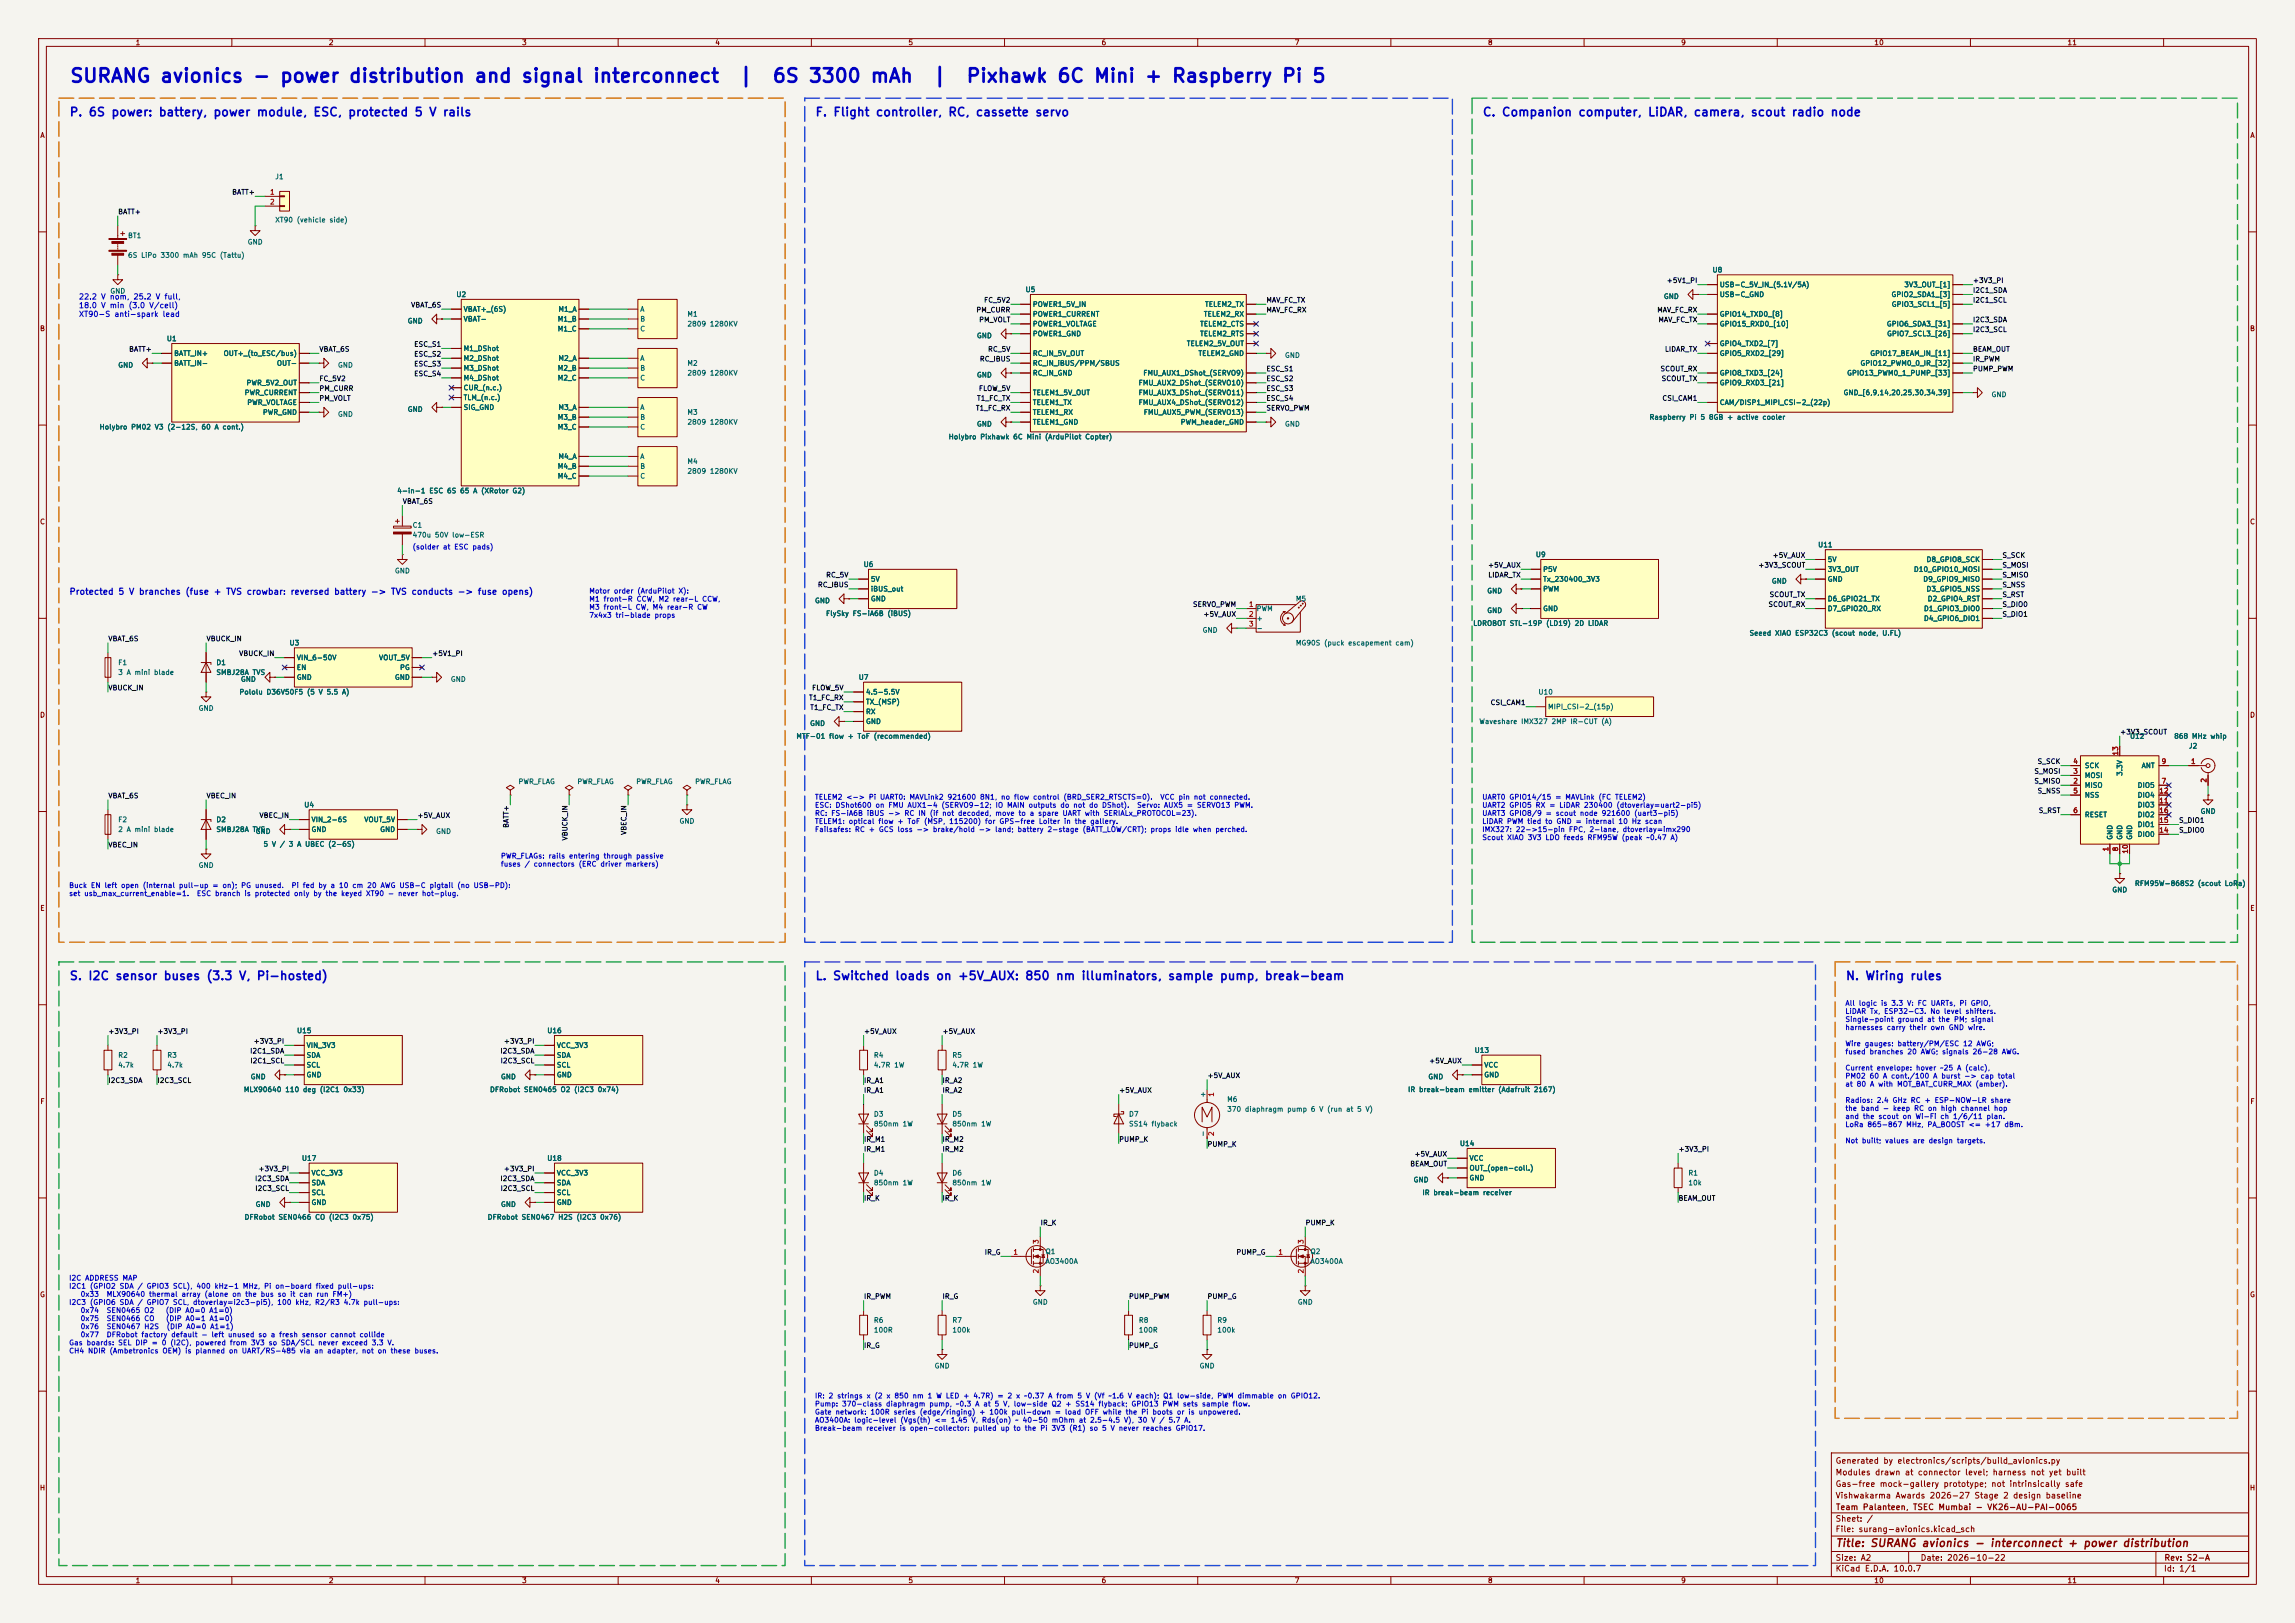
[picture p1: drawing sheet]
<svg xmlns="http://www.w3.org/2000/svg" width="594mm" height="420mm" viewBox="0 0 594 420" stroke-linecap="round" stroke-linejoin="round" font-family="sans-serif">
<defs><g id="words">
<g font-size="3.5" fill="#0000c2">
<text x="17.9" y="22.2">SURANG avionics - power distribution and signal interconnect</text>
<text x="191.1" y="22.2">|</text>
<text x="199.7" y="22.2">6S 3300 mAh</text>
<text x="241.2" y="22.2">|</text>
<text x="249.9" y="22.2">Pixhawk 6C Mini + Raspberry Pi 5</text>
</g>
<g font-size="2.2" fill="#0000c2">
<text x="17.8" y="30.6">P. 6S power: battery, power module, ESC, protected 5 V rails</text>
<text x="210.9" y="30.6">F. Flight controller, RC, cassette servo</text>
<text x="383.6" y="30.6">C. Companion computer, LiDAR, camera, scout radio node</text>
<text x="17.8" y="254.2">S. I2C sensor buses (3.3 V, Pi-hosted)</text>
<text x="210.9" y="254.2">L. Switched loads on +5V_AUX: 850 nm illuminators, sample pump, break-beam</text>
<text x="477.6" y="254.2">N. Wiring rules</text>
</g>
<text font-size="2" fill="#840000" x="475" y="400.8">Title: SURANG avionics - interconnect + power distribution</text>
<text font-size="1.6" fill="#0000c2" x="17.8" y="154.3">Protected 5 V branches (fuse + TVS crowbar: reversed battery -&gt; TVS conducts -&gt; fuse opens)</text>
<g font-size="1.5" fill="#840000">
<text x="475" y="382.1">Modules drawn at connector level; harness not yet built</text>
<text x="475" y="379.1">Generated by electronics/scripts/build_avionics.py</text>
<text x="475" y="388.1">Vishwakarma Awards 2026-27 Stage 2 design baseline</text>
<text x="475" y="385.1">Gas-free mock-gallery prototype; not intrinsically safe</text>
<text x="475" y="394.1">Sheet: /</text>
<text x="475.1" y="391.1">Team Palanteen, TSEC Mumbai - VK26-AU-PAI-0065</text>
<text x="475" y="396.8">File: surang-avionics.kicad_sch</text>
<text x="475" y="407">KiCad E.D.A. 10.0.7</text>
<text x="475" y="404.2">Size: A2</text>
<text x="497" y="404.2">Date: 2026-10-22</text>
<text x="560" y="407">Id: 1/1</text>
<text x="560.1" y="404.2">Rev: S2-A</text>
</g>
<g font-size="1.4" fill="#0000c2">
<text x="20.3" y="77.8">22.2 V nom, 25.2 V full,</text>
<text x="20.3" y="80.1">18.0 V min (3.0 V/cell)</text>
<text x="20.3" y="82.3">XT90-S anti-spark lead</text>
</g>
<g font-size="1.3" fill="#840000">
<text x="35" y="12">1</text>
<text x="85" y="12">2</text>
<text x="135" y="12">3</text>
<text x="185" y="12">4</text>
<text x="235" y="12">5</text>
<text x="285" y="12">6</text>
<text x="335" y="12">7</text>
<text x="385" y="12">8</text>
<text x="435" y="12">9</text>
<text x="485" y="12">10</text>
<text x="535" y="12">11</text>
<text x="10.3" y="36">A</text>
<text x="582.3" y="36">A</text>
<text x="10.2" y="86">B</text>
<text x="582.2" y="86">B</text>
<text x="10.2" y="136">C</text>
<text x="582.2" y="136">C</text>
<text x="10.2" y="186">D</text>
<text x="582.2" y="186">D</text>
<text x="10.3" y="236">E</text>
<text x="582.3" y="236">E</text>
<text x="10.3" y="286">F</text>
<text x="582.3" y="286">F</text>
<text x="10.2" y="336">G</text>
<text x="582.2" y="336">G</text>
<text x="10.2" y="386">H</text>
<text x="582.2" y="386">H</text>
<text x="35" y="410">1</text>
<text x="85" y="410">2</text>
<text x="135" y="410">3</text>
<text x="185" y="410">4</text>
<text x="235" y="410">5</text>
<text x="285" y="410">6</text>
<text x="335" y="410">7</text>
<text x="385" y="410">8</text>
<text x="435" y="410">9</text>
<text x="485" y="410">10</text>
<text x="535" y="410">11</text>
</g>
<g font-size="1.3" fill="#006464">
<text x="71.1" y="46.7">J1</text>
<text x="71.1" y="57.9">XT90 (vehicle side)</text>
<text x="33" y="61.9">BT1</text>
<text x="64" y="63.6">GND</text>
<text x="33" y="67">6S LiPo 3300 mAh 95C (Tattu)</text>
<text x="443.1" y="70.8">U8</text>
<text x="28.4" y="76.3">GND</text>
<text x="118" y="77.2">U2</text>
<text x="265.3" y="75.9">U5</text>
<text x="430.5" y="77.7">GND</text>
<text x="445" y="77.2">USB-C_GND</text>
<text x="445" y="74.6">USB-C_5V_IN_(5.1V/5A)</text>
<text x="489.4" y="77.2">GPIO2_SDA1_[3]</text>
<text x="492.8" y="74.6">3V3_OUT_[1]</text>
<text x="119.9" y="81">VBAT+_(6S)</text>
<text x="119.9" y="83.5">VBAT-</text>
<text x="144.2" y="83.5">M1_B</text>
<text x="144.4" y="81">M1_A</text>
<text x="165.6" y="81">A</text>
<text x="165.6" y="83.5">B</text>
<text x="177.8" y="82.2">M1</text>
<text x="267.2" y="79.7">POWER1_5V_IN</text>
<text x="267.2" y="82.2">POWER1_CURRENT</text>
<text x="311.4" y="82.2">TELEM2_RX</text>
<text x="311.7" y="79.7">TELEM2_TX</text>
<text x="445" y="82.2">GPIO14_TXD0_[8]</text>
<text x="489.5" y="79.7">GPIO3_SCL1_[5]</text>
<text x="43.1" y="88.6">U1</text>
<text x="105.4" y="84">GND</text>
<text x="144.2" y="86.1">M1_C</text>
<text x="165.6" y="86.1">C</text>
<text x="177.8" y="84.8">2809 1280KV</text>
<text x="252.7" y="87.8">GND</text>
<text x="267.2" y="84.8">POWER1_VOLTAGE</text>
<text x="267.2" y="87.3">POWER1_GND</text>
<text x="307" y="89.9">TELEM2_5V_OUT</text>
<text x="310.5" y="84.8">TELEM2_CTS</text>
<text x="310.5" y="87.3">TELEM2_RTS</text>
<text x="445" y="89.9">GPIO4_TXD2_[7]</text>
<text x="445" y="84.8">GPIO15_RXD0_[10]</text>
<text x="488.2" y="84.8">GPIO6_SDA3_[31]</text>
<text x="488.3" y="87.3">GPIO7_SCL3_[26]</text>
<text x="30.5" y="95.4">GND</text>
<text x="44.9" y="92.4">BATT_IN+</text>
<text x="44.9" y="94.9">BATT_IN-</text>
<text x="57.7" y="92.4">OUT+_(to_ESC/bus)</text>
<text x="71.5" y="94.9">OUT-</text>
<text x="87.3" y="95.4">GND</text>
<text x="119.9" y="91.1">M1_DShot</text>
<text x="119.9" y="93.7">M2_DShot</text>
<text x="144.4" y="93.7">M2_A</text>
<text x="165.6" y="93.7">A</text>
<text x="177.8" y="94.9">M2</text>
<text x="267.2" y="92.4">RC_IN_5V_OUT</text>
<text x="267.2" y="94.9">RC_IN_iBUS/PPM/SBUS</text>
<text x="310.1" y="92.4">TELEM2_GND</text>
<text x="332.4" y="92.9">GND</text>
<text x="445" y="92.4">GPIO5_RXD2_[29]</text>
<text x="481.4" y="94.9">GPIO12_PWM0_0_IR_[32]</text>
<text x="483.9" y="92.4">GPIO17_BEAM_IN_[11]</text>
<text x="63.7" y="100">PWR_5V2_OUT</text>
<text x="119.9" y="101.3">CUR_(n.c.)</text>
<text x="119.9" y="96.2">M3_DShot</text>
<text x="119.9" y="98.8">M4_DShot</text>
<text x="144.2" y="96.2">M2_B</text>
<text x="144.2" y="98.8">M2_C</text>
<text x="165.6" y="96.2">B</text>
<text x="165.6" y="98.8">C</text>
<text x="177.8" y="97.5">2809 1280KV</text>
<text x="252.7" y="98">GND</text>
<text x="267.2" y="97.5">RC_IN_GND</text>
<text x="294.6" y="100">FMU_AUX2_DShot_(SERVO10)</text>
<text x="295.8" y="97.5">FMU_AUX1_DShot_(SERVO9)</text>
<text x="445" y="100">GPIO9_RXD3_[21]</text>
<text x="445" y="97.5">GPIO8_TXD3_[24]</text>
<text x="477.9" y="97.5">GPIO13_PWM0_1_PUMP_[33]</text>
<text x="63.2" y="102.6">PWR_CURRENT</text>
<text x="63.9" y="105.1">PWR_VOLTAGE</text>
<text x="67.9" y="107.6">PWR_GND</text>
<text x="105.4" y="106.9">GND</text>
<text x="119.9" y="106.4">SIG_GND</text>
<text x="119.9" y="103.8">TLM_(n.c.)</text>
<text x="144.4" y="106.4">M3_A</text>
<text x="165.6" y="106.4">A</text>
<text x="177.8" y="107.6">M3</text>
<text x="267.2" y="102.6">TELEM1_5V_OUT</text>
<text x="267.2" y="105.1">TELEM1_TX</text>
<text x="267.2" y="107.6">TELEM1_RX</text>
<text x="294.6" y="102.6">FMU_AUX3_DShot_(SERVO11)</text>
<text x="294.6" y="105.1">FMU_AUX4_DShot_(SERVO12)</text>
<text x="295.9" y="107.6">FMU_AUX5_PWM_(SERVO13)</text>
<text x="445" y="105.1">CAM/DISP1_MIPI_CSI-2_(22p)</text>
<text x="477" y="102.6">GND_[6,9,14,20,25,30,34,39]</text>
<text x="515.3" y="103.1">GND</text>
<text x="25.6" y="111.5">Holybro PM02 V3 (2-12S, 60 A cont.)</text>
<text x="87.3" y="108.1">GND</text>
<text x="144.2" y="108.9">M3_B</text>
<text x="144.2" y="111.5">M3_C</text>
<text x="165.6" y="108.9">B</text>
<text x="165.6" y="111.5">C</text>
<text x="177.8" y="110.2">2809 1280KV</text>
<text x="245.4" y="114">Holybro Pixhawk 6C Mini (ArduPilot Copter)</text>
<text x="252.7" y="110.7">GND</text>
<text x="267.2" y="110.2">TELEM1_GND</text>
<text x="305.5" y="110.2">PWM_header_GND</text>
<text x="332.4" y="110.7">GND</text>
<text x="426.8" y="108.9">Raspberry Pi 5 8GB + active cooler</text>
<text x="144.4" y="119.1">M4_A</text>
<text x="165.6" y="119.1">A</text>
<text x="144.2" y="121.6">M4_B</text>
<text x="144.2" y="124.2">M4_C</text>
<text x="165.6" y="121.6">B</text>
<text x="165.6" y="124.2">C</text>
<text x="177.8" y="120.3">M4</text>
<text x="177.8" y="122.9">2809 1280KV</text>
<text x="102.7" y="128">4-in-1 ESC 6S 65 A (XRotor G2)</text>
<text x="106.7" y="136.9">C1</text>
<text x="106.7" y="139.4">470u 50V low-ESR</text>
<text x="470.4" y="141.9">U11</text>
<text x="102.1" y="148.7">GND</text>
<text x="223.4" y="147">U6</text>
<text x="397.4" y="144.5">U9</text>
<text x="399.3" y="148.3">P5V</text>
<text x="472.9" y="148.3">3V3_OUT</text>
<text x="472.9" y="145.7">5V</text>
<text x="495.2" y="148.3">D10_GPIO10_MOSI</text>
<text x="498.5" y="145.7">D8_GPIO8_SCK</text>
<text x="225.3" y="150.8">5V</text>
<text x="225.3" y="155.9">GND</text>
<text x="225.3" y="153.4">iBUS_out</text>
<text x="335.3" y="155.9">M5</text>
<text x="384.8" y="153.9">GND</text>
<text x="399.3" y="153.4">PWM</text>
<text x="399.3" y="150.8">Tx_230400_3V3</text>
<text x="458.5" y="151.3">GND</text>
<text x="472.9" y="155.9">D6_GPIO21_TX</text>
<text x="472.9" y="150.8">GND</text>
<text x="497.6" y="150.8">D9_GPIO9_MISO</text>
<text x="498.5" y="153.4">D3_GPIO5_NSS</text>
<text x="498.8" y="155.9">D2_GPIO4_RST</text>
<text x="210.8" y="156.4">GND</text>
<text x="213.7" y="159.7">FlySky FS-iA6B (iBUS)</text>
<text x="325.1" y="158.4">PWM</text>
<text x="325.1" y="161">+</text>
<text x="384.8" y="158.9">GND</text>
<text x="399.3" y="158.4">GND</text>
<text x="472.9" y="158.4">D7_GPIO20_RX</text>
<text x="497.8" y="158.4">D1_GPIO3_DIO0</text>
<text x="497.8" y="161">D4_GPIO6_DIO1</text>
<text x="74.8" y="167.3">U3</text>
<text x="311.1" y="164">GND</text>
<text x="325.1" y="163.5">-</text>
<text x="335.3" y="167.3">MG90S (puck escapement cam)</text>
<text x="381.2" y="162.3">LDROBOT STL-19P (LD19) 2D LiDAR</text>
<text x="452.7" y="164.8">Seeed XIAO ESP32C3 (scout node, U.FL)</text>
<text x="30.5" y="172.4">F1</text>
<text x="55.9" y="172.4">D1</text>
<text x="76.7" y="173.7">EN</text>
<text x="76.7" y="171.1">VIN_6-50V</text>
<text x="98" y="171.1">VOUT_5V</text>
<text x="103.4" y="173.7">PG</text>
<text x="30.5" y="175">3 A mini blade</text>
<text x="55.9" y="175">SMBJ28A TVS</text>
<text x="62.2" y="176.7">GND</text>
<text x="76.7" y="176.2">GND</text>
<text x="102.1" y="176.2">GND</text>
<text x="116.5" y="176.7">GND</text>
<text x="222.1" y="176.2">U7</text>
<text x="51.3" y="184.2">GND</text>
<text x="61.8" y="180">Pololu D36V50F5 (5 V 5.5 A)</text>
<text x="224" y="180">4.5-5.5V</text>
<text x="224" y="185.1">RX</text>
<text x="224" y="182.6">TX_(MSP)</text>
<text x="398" y="180">U10</text>
<text x="400.5" y="183.8">MIPI_CSI-2_(15p)</text>
<text x="206" y="191.5">MTF-01 flow + ToF (recommended)</text>
<text x="209.5" y="188.2">GND</text>
<text x="224" y="187.7">GND</text>
<text x="382.7" y="187.7">Waveshare IMX327 2MP IR-CUT (A)</text>
<text x="551.2" y="191.5">U12</text>
<text x="562.6" y="191.5">868 MHz whip</text>
<text x="566.4" y="194">J2</text>
<text x="134.1" y="203.2">PWR_FLAG</text>
<text x="149.3" y="203.2">PWR_FLAG</text>
<text x="164.5" y="203.2">PWR_FLAG</text>
<text x="179.8" y="203.2">PWR_FLAG</text>
<text x="539.5" y="201.6">MOSI</text>
<text x="539.5" y="199.1">SCK</text>
<text x="549.6" y="200.9" transform="rotate(-90 549.6 200.9)">3.3V</text>
<text x="554.2" y="199.1">ANT</text>
<text x="78.6" y="209.2">U4</text>
<text x="539.5" y="204.2">MISO</text>
<text x="539.5" y="206.7">NSS</text>
<text x="553.1" y="204.2">DIO5</text>
<text x="553.1" y="209.2">DIO3</text>
<text x="553.1" y="206.7">DIO4</text>
<text x="30.5" y="213.1">F2</text>
<text x="30.5" y="215.6">2 A mini blade</text>
<text x="55.9" y="213.1">D2</text>
<text x="55.9" y="215.6">SMBJ28A TVS</text>
<text x="80.5" y="215.6">GND</text>
<text x="80.5" y="213.1">VIN_2-6S</text>
<text x="94.2" y="213.1">VOUT_5V</text>
<text x="98.3" y="215.6">GND</text>
<text x="175.7" y="213.4">GND</text>
<text x="539.5" y="211.8">RESET</text>
<text x="553.1" y="214.3">DIO1</text>
<text x="553.1" y="211.8">DIO2</text>
<text x="569.4" y="210.9">GND</text>
<text x="66" y="216.1">GND</text>
<text x="68.1" y="219.4">5 V / 3 A UBEC (2-6S)</text>
<text x="112.7" y="216.1">GND</text>
<text x="547.1" y="217.5" transform="rotate(-90 547.1 217.5)">GND</text>
<text x="549.6" y="217.5" transform="rotate(-90 549.6 217.5)">GND</text>
<text x="552.1" y="217.5" transform="rotate(-90 552.1 217.5)">GND</text>
<text x="553.1" y="216.9">DIO0</text>
<text x="51.3" y="224.9">GND</text>
<text x="546.6" y="231.2">GND</text>
<text x="552.4" y="229.6">RFM95W-868S2 (scout LoRa)</text>
<text x="76.7" y="267.7">U15</text>
<text x="141.5" y="267.7">U16</text>
<text x="30.5" y="274">R2</text>
<text x="43.2" y="274">R3</text>
<text x="79.2" y="274">SDA</text>
<text x="79.2" y="271.5">VIN_3V3</text>
<text x="144" y="274">SDA</text>
<text x="144" y="271.5">VCC_3V3</text>
<text x="226" y="274">R4</text>
<text x="246.4" y="274">R5</text>
<text x="381.5" y="272.7">U13</text>
<text x="30.5" y="276.6">4.7k</text>
<text x="43.2" y="276.6">4.7k</text>
<text x="64.8" y="279.6">GND</text>
<text x="79.2" y="279.1">GND</text>
<text x="79.2" y="276.6">SCL</text>
<text x="129.5" y="279.6">GND</text>
<text x="144" y="279.1">GND</text>
<text x="144" y="276.6">SCL</text>
<text x="226" y="276.6">4.7R 1W</text>
<text x="246.4" y="276.6">4.7R 1W</text>
<text x="369.6" y="279.6">GND</text>
<text x="384" y="279.1">GND</text>
<text x="384" y="276.6">VCC</text>
<text x="63" y="282.9">MLX90640 110 deg (I2C1 0x33)</text>
<text x="126.7" y="282.9">DFRobot SEN0465 O2 (I2C3 0x74)</text>
<text x="312.3" y="284.1" transform="rotate(-90 312.3 284.1)">+</text>
<text x="317.5" y="285.4">M6</text>
<text x="317.5" y="288">370 diaphragm pump 6 V (run at 5 V)</text>
<text x="364.3" y="282.9">IR break-beam emitter (Adafruit 2167)</text>
<text x="226" y="289.3">D3</text>
<text x="226" y="291.8">850nm 1W</text>
<text x="246.4" y="289.3">D5</text>
<text x="246.4" y="291.8">850nm 1W</text>
<text x="292.1" y="289.3">D7</text>
<text x="292.1" y="291.8">SS14 flyback</text>
<text x="312.3" y="294.3" transform="rotate(-90 312.3 294.3)">-</text>
<text x="377.7" y="296.9">U14</text>
<text x="78" y="300.7">U17</text>
<text x="80.5" y="304.5">VCC_3V3</text>
<text x="141.5" y="300.7">U18</text>
<text x="144" y="304.5">VCC_3V3</text>
<text x="226" y="304.5">D4</text>
<text x="246.4" y="304.5">D6</text>
<text x="380.2" y="305.8">GND</text>
<text x="380.2" y="303.2">OUT_(open-coll.)</text>
<text x="380.2" y="300.7">VCC</text>
<text x="436.9" y="304.5">R1</text>
<text x="80.5" y="309.6">SCL</text>
<text x="80.5" y="307">SDA</text>
<text x="144" y="309.6">SCL</text>
<text x="144" y="307">SDA</text>
<text x="226" y="307">850nm 1W</text>
<text x="246.4" y="307">850nm 1W</text>
<text x="365.7" y="306.3">GND</text>
<text x="368" y="309.6">IR break-beam receiver</text>
<text x="436.9" y="307">10k</text>
<text x="63.2" y="315.9">DFRobot SEN0466 CO (I2C3 0x75)</text>
<text x="66" y="312.6">GND</text>
<text x="80.5" y="312.1">GND</text>
<text x="126.1" y="315.9">DFRobot SEN0467 H2S (I2C3 0x76)</text>
<text x="129.5" y="312.6">GND</text>
<text x="144" y="312.1">GND</text>
<text x="270.5" y="324.8">Q1</text>
<text x="270.5" y="327.4">AO3400A</text>
<text x="339.1" y="324.8">Q2</text>
<text x="339.1" y="327.4">AO3400A</text>
<text x="267.2" y="337.9">GND</text>
<text x="335.8" y="337.9">GND</text>
<text x="226" y="342.6">R6</text>
<text x="226" y="345.1">100R</text>
<text x="246.4" y="342.6">R7</text>
<text x="246.4" y="345.1">100k</text>
<text x="294.6" y="342.6">R8</text>
<text x="294.6" y="345.1">100R</text>
<text x="314.9" y="342.6">R9</text>
<text x="314.9" y="345.1">100k</text>
<text x="241.8" y="354.4">GND</text>
<text x="310.4" y="354.4">GND</text>
</g>
<g font-size="1.3" fill="#0f0f0f">
<text x="59.9" y="50.7">BATT+</text>
<text x="30.5" y="55.8">BATT+</text>
<text x="431.3" y="73.5">+5V1_PI</text>
<text x="510.5" y="73.5">+3V3_PI</text>
<text x="510.5" y="76.1">I2C1_SDA</text>
<text x="106.3" y="79.9">VBAT_6S</text>
<text x="252.6" y="81.2">PM_CURR</text>
<text x="253.3" y="83.7">PM_VOLT</text>
<text x="254.6" y="78.6">FC_5V2</text>
<text x="327.6" y="81.2">MAV_FC_RX</text>
<text x="327.6" y="78.6">MAV_FC_TX</text>
<text x="428.8" y="81.2">MAV_FC_RX</text>
<text x="429.1" y="83.7">MAV_FC_TX</text>
<text x="510.5" y="78.6">I2C1_SCL</text>
<text x="510.5" y="83.7">I2C3_SDA</text>
<text x="510.5" y="86.2">I2C3_SCL</text>
<text x="33.3" y="91.3">BATT+</text>
<text x="82.5" y="91.3">VBAT_6S</text>
<text x="107.1" y="92.6">ESC_S2</text>
<text x="107.1" y="90">ESC_S1</text>
<text x="107.1" y="95.1">ESC_S3</text>
<text x="253.5" y="93.9">RC_IBUS</text>
<text x="255.6" y="91.3">RC_5V</text>
<text x="430.8" y="91.3">LIDAR_TX</text>
<text x="510.5" y="91.3">BEAM_OUT</text>
<text x="510.5" y="93.9">IR_PWM</text>
<text x="82.5" y="98.9">FC_5V2</text>
<text x="82.5" y="101.5">PM_CURR</text>
<text x="107.1" y="97.7">ESC_S4</text>
<text x="253.2" y="101.5">FLOW_5V</text>
<text x="327.6" y="101.5">ESC_S3</text>
<text x="327.6" y="96.4">ESC_S1</text>
<text x="327.6" y="98.9">ESC_S2</text>
<text x="429.6" y="96.4">SCOUT_RX</text>
<text x="429.9" y="98.9">SCOUT_TX</text>
<text x="510.5" y="96.4">PUMP_PWM</text>
<text x="82.5" y="104">PM_VOLT</text>
<text x="252.4" y="106.6">T1_FC_RX</text>
<text x="252.7" y="104">T1_FC_TX</text>
<text x="327.6" y="106.6">SERVO_PWM</text>
<text x="327.6" y="104">ESC_S4</text>
<text x="430.1" y="104">CSI_CAM1</text>
<text x="104.1" y="130.7">VBAT_6S</text>
<text x="213.7" y="149.7">RC_5V</text>
<text x="385" y="147.2">+5V_AUX</text>
<text x="385.1" y="149.7">LIDAR_TX</text>
<text x="455" y="147.2">+3V3_SCOUT</text>
<text x="458.7" y="144.7">+5V_AUX</text>
<text x="518.1" y="149.7">S_MISO</text>
<text x="518.1" y="147.2">S_MOSI</text>
<text x="518.1" y="144.7">S_SCK</text>
<text x="211.6" y="152.3">RC_IBUS</text>
<text x="457.9" y="154.8">SCOUT_TX</text>
<text x="518.1" y="154.8">S_RST</text>
<text x="518.1" y="152.3">S_NSS</text>
<text x="308.6" y="157.4">SERVO_PWM</text>
<text x="311.3" y="159.9">+5V_AUX</text>
<text x="457.6" y="157.4">SCOUT_RX</text>
<text x="518.1" y="157.4">S_DIO0</text>
<text x="518.1" y="159.9">S_DIO1</text>
<text x="27.9" y="166.2">VBAT_6S</text>
<text x="53.3" y="166.2">VBUCK_IN</text>
<text x="61.8" y="170.1">VBUCK_IN</text>
<text x="111.7" y="170.1">+5V1_PI</text>
<text x="27.9" y="178.9">VBUCK_IN</text>
<text x="210" y="178.9">FLOW_5V</text>
<text x="209.3" y="181.5">T1_FC_RX</text>
<text x="209.6" y="184">T1_FC_TX</text>
<text x="385.7" y="182.8">CSI_CAM1</text>
<text x="548.6" y="190.4">+3V3_SCOUT</text>
<text x="527.2" y="198">S_SCK</text>
<text x="526.4" y="203.1">S_MISO</text>
<text x="526.4" y="200.5">S_MOSI</text>
<text x="27.9" y="206.9">VBAT_6S</text>
<text x="53.3" y="206.9">VBEC_IN</text>
<text x="527.2" y="205.6">S_NSS</text>
<text x="67" y="212">VBEC_IN</text>
<text x="107.9" y="212">+5V_AUX</text>
<text x="132" y="214.4" transform="rotate(-90 132 214.4)">BATT+</text>
<text x="527.5" y="210.7">S_RST</text>
<text x="563.9" y="215.8">S_DIO0</text>
<text x="563.9" y="213.2">S_DIO1</text>
<text x="27.9" y="219.6">VBEC_IN</text>
<text x="147.2" y="217.6" transform="rotate(-90 147.2 217.6)">VBUCK_IN</text>
<text x="162.4" y="216.2" transform="rotate(-90 162.4 216.2)">VBEC_IN</text>
<text x="27.9" y="267.8">+3V3_PI</text>
<text x="40.6" y="267.8">+3V3_PI</text>
<text x="223.5" y="267.8">+5V_AUX</text>
<text x="243.8" y="267.8">+5V_AUX</text>
<text x="64.6" y="272.9">I2C1_SDA</text>
<text x="64.7" y="275.5">I2C1_SCL</text>
<text x="65.5" y="270.4">+3V3_PI</text>
<text x="129.4" y="272.9">I2C3_SDA</text>
<text x="129.4" y="275.5">I2C3_SCL</text>
<text x="130.3" y="270.4">+3V3_PI</text>
<text x="369.8" y="275.5">+5V_AUX</text>
<text x="27.9" y="280.5">I2C3_SDA</text>
<text x="40.6" y="280.5">I2C3_SCL</text>
<text x="223.5" y="280.5">IR_A1</text>
<text x="243.8" y="280.5">IR_A2</text>
<text x="312.4" y="279.3">+5V_AUX</text>
<text x="223.5" y="283.1">IR_A1</text>
<text x="243.8" y="283.1">IR_A2</text>
<text x="289.5" y="283.1">+5V_AUX</text>
<text x="223.5" y="295.8">IR_M1</text>
<text x="223.5" y="298.3">IR_M1</text>
<text x="243.8" y="295.8">IR_M2</text>
<text x="243.8" y="298.3">IR_M2</text>
<text x="289.5" y="295.8">PUMP_K</text>
<text x="312.4" y="297.1">PUMP_K</text>
<text x="366" y="299.6">+5V_AUX</text>
<text x="434.3" y="298.3">+3V3_PI</text>
<text x="65.9" y="305.9">I2C3_SDA</text>
<text x="66.8" y="303.4">+3V3_PI</text>
<text x="129.4" y="305.9">I2C3_SDA</text>
<text x="130.3" y="303.4">+3V3_PI</text>
<text x="364.9" y="302.1">BEAM_OUT</text>
<text x="65.9" y="308.5">I2C3_SCL</text>
<text x="129.4" y="308.5">I2C3_SCL</text>
<text x="223.5" y="311">IR_K</text>
<text x="243.8" y="311">IR_K</text>
<text x="434.3" y="311">BEAM_OUT</text>
<text x="269.2" y="317.4">IR_K</text>
<text x="337.8" y="317.4">PUMP_K</text>
<text x="254.7" y="325">IR_G</text>
<text x="319.9" y="325">PUMP_G</text>
<text x="223.5" y="336.4">IR_PWM</text>
<text x="243.8" y="336.4">IR_G</text>
<text x="292.1" y="336.4">PUMP_PWM</text>
<text x="312.4" y="336.4">PUMP_G</text>
<text x="223.5" y="349.1">IR_G</text>
<text x="292.1" y="349.1">PUMP_G</text>
</g>
<g font-size="1.3" fill="#a90000">
<text x="69.8" y="50.7">1</text>
<text x="69.8" y="53.2">2</text>
<text x="323.1" y="157.3">1</text>
<text x="323.1" y="159.9">2</text>
<text x="323.1" y="162.4">3</text>
<text x="536.5" y="198">4</text>
<text x="548.5" y="195.6" transform="rotate(-90 548.5 195.6)">13</text>
<text x="559.3" y="198">9</text>
<text x="567" y="198">1</text>
<text x="536.5" y="203.1">2</text>
<text x="536.5" y="200.5">3</text>
<text x="559.3" y="203.1">7</text>
<text x="571.4" y="202.7" transform="rotate(-90 571.4 202.7)">2</text>
<text x="536.5" y="205.6">5</text>
<text x="558.7" y="208.1">11</text>
<text x="558.7" y="205.6">12</text>
<text x="536.5" y="210.7">6</text>
<text x="558.7" y="215.8">14</text>
<text x="558.7" y="213.2">15</text>
<text x="558.7" y="210.7">16</text>
<text x="546" y="220.4" transform="rotate(-90 546 220.4)">1</text>
<text x="548.5" y="220.4" transform="rotate(-90 548.5 220.4)">8</text>
<text x="551" y="221" transform="rotate(-90 551 221)">10</text>
<text x="314.5" y="283.9" transform="rotate(-90 314.5 283.9)">1</text>
<text x="314.5" y="294.1" transform="rotate(-90 314.5 294.1)">2</text>
<text x="269.1" y="322" transform="rotate(-90 269.1 322)">3</text>
<text x="337.7" y="322" transform="rotate(-90 337.7 322)">3</text>
<text x="262.2" y="325">1</text>
<text x="269.1" y="329.7" transform="rotate(-90 269.1 329.7)">2</text>
<text x="330.7" y="325">1</text>
<text x="337.7" y="329.7" transform="rotate(-90 337.7 329.7)">2</text>
</g>
<g font-size="1.3" fill="#0000c2">
<text x="106.7" y="142.5">(solder at ESC pads)</text>
<text x="152.4" y="153.9">Motor order (ArduPilot X):</text>
<text x="152.4" y="156">M1 front-R CCW, M2 rear-L CCW,</text>
<text x="152.4" y="158.1">M3 front-L CW, M4 rear-R CW</text>
<text x="152.4" y="160.2">7x4x3 tri-blade props</text>
<text x="210.8" y="207.2">TELEM2 &lt;-&gt; Pi UART0: MAVLink2 921600 8N1, no flow control (BRD_SER2_RTSCTS=0).</text>
<text x="210.8" y="209.3">ESC: DShot600 on FMU AUX1-4 (SERVO9-12; IO MAIN outputs do not do DShot).</text>
<text x="294.2" y="209.3">Servo: AUX5 = SERVO13 PWM.</text>
<text x="300.2" y="207.2">VCC pin not connected.</text>
<text x="383.5" y="207.2">UART0 GPIO14/15 = MAVLink (FC TELEM2)</text>
<text x="383.5" y="209.3">UART2 GPIO5 RX = LiDAR 230400 (dtoverlay=uart2-pi5)</text>
<text x="210.8" y="211.4">RC: FS-iA6B iBUS -&gt; RC IN (if not decoded, move to a spare UART with SERIALx_PROTOCOL=23).</text>
<text x="210.8" y="213.5">TELEM1: optical flow + ToF (MSP, 115200) for GPS-free Loiter in the gallery.</text>
<text x="210.8" y="215.6">Failsafes: RC + GCS loss -&gt; brake/hold -&gt; land; battery 2-stage (BATT_LOW/CRT); props idle when perched.</text>
<text x="383.5" y="211.4">UART3 GPIO8/9 = scout node 921600 (uart3-pi5)</text>
<text x="383.5" y="213.5">LiDAR PWM tied to GND = internal 10 Hz scan</text>
<text x="383.5" y="215.6">IMX327: 22-&gt;15-pin FPC, 2-lane, dtoverlay=imx290</text>
<text x="383.5" y="217.7">Scout XIAO 3V3 LDO feeds RFM95W (peak ~0.47 A)</text>
<text x="129.5" y="222.5">PWR_FLAGs: rails entering through passive</text>
<text x="129.5" y="224.6">fuses / connectors (ERC driver markers)</text>
<text x="17.8" y="230.1">Buck EN left open (internal pull-up = on); PG unused.</text>
<text x="17.8" y="232.2">set usb_max_current_enable=1.</text>
<text x="50.8" y="232.2">ESC branch is protected only by the keyed XT90 - never hot-plug.</text>
<text x="75.3" y="230.1">Pi fed by a 10 cm 20 AWG USB-C pigtail (no USB-PD):</text>
<text x="477.5" y="260.6">All logic is 3.3 V: FC UARTs, Pi GPIO,</text>
<text x="477.5" y="262.7">LiDAR Tx, ESP32-C3. No level shifters.</text>
<text x="477.5" y="264.8">Single-point ground at the PM; signal</text>
<text x="477.5" y="266.9">harnesses carry their own GND wire.</text>
<text x="477.5" y="271">Wire gauges: battery/PM/ESC 12 AWG;</text>
<text x="477.5" y="273.1">fused branches 20 AWG; signals 26-28 AWG.</text>
<text x="477.5" y="277.3">Current envelope: hover ~25 A (calc),</text>
<text x="477.5" y="279.4">PM02 60 A cont./100 A burst -&gt; cap total</text>
<text x="477.5" y="281.5">at 80 A with MOT_BAT_CURR_MAX (amber).</text>
<text x="477.5" y="285.7">Radios: 2.4 GHz RC + ESP-NOW-LR share</text>
<text x="477.5" y="287.8">the band - keep RC on high channel hop</text>
<text x="477.5" y="289.9">and the scout on Wi-Fi ch 1/6/11 plan.</text>
<text x="477.5" y="292">LoRa 865-867 MHz, PA_BOOST &lt;= +17 dBm.</text>
<text x="477.5" y="296.2">Not built; values are design targets.</text>
<text x="17.8" y="331.7">I2C ADDRESS MAP</text>
<text x="17.8" y="333.8">I2C1 (GPIO2 SDA / GPIO3 SCL), 400 kHz-1 MHz, Pi on-board fixed pull-ups:</text>
<text x="20.7" y="335.9">0x33</text>
<text x="27.5" y="335.9">MLX90640 thermal array (alone on the bus so it can run FM+)</text>
<text x="17.8" y="338">I2C3 (GPIO6 SDA / GPIO7 SCL, dtoverlay=i2c3-pi5), 100 kHz, R2/R3 4.7k pull-ups:</text>
<text x="20.7" y="340.1">0x74</text>
<text x="27.5" y="340.1">SEN0465 O2</text>
<text x="42.8" y="340.1">(DIP A0=0 A1=0)</text>
<text x="20.7" y="342.2">0x75</text>
<text x="20.7" y="344.3">0x76</text>
<text x="20.7" y="346.3">0x77</text>
<text x="27.5" y="342.2">SEN0466 CO</text>
<text x="27.5" y="344.3">SEN0467 H2S</text>
<text x="27.5" y="346.3">DFRobot factory default - left unused so a fresh sensor cannot collide</text>
<text x="42.8" y="342.2">(DIP A0=1 A1=0)</text>
<text x="43" y="344.3">(DIP A0=0 A1=1)</text>
<text x="17.8" y="348.4">Gas boards: SEL DIP = 0 (I2C), powered from 3V3 so SDA/SCL never exceed 3.3 V.</text>
<text x="17.8" y="350.5">CH4 NDIR (Ambetronics OEM) is planned on UART/RS-485 via an adapter, not on these buses.</text>
<text x="210.8" y="362.2">IR: 2 strings x (2 x 850 nm 1 W LED + 4.7R) = 2 x ~0.37 A from 5 V (Vf ~1.6 V each); Q1 low-side, PWM dimmable on GPIO12.</text>
<text x="210.8" y="364.3">Pump: 370-class diaphragm pump, ~0.3 A at 5 V, low-side Q2 + SS14 flyback; GPIO13 PWM sets sample flow.</text>
<text x="210.8" y="366.4">Gate network: 100R series (edge/ringing) + 100k pull-down = load OFF while the Pi boots or is unpowered.</text>
<text x="210.8" y="368.5">AO3400A: logic-level (Vgs(th) &lt;= 1.45 V, Rds(on) ~ 40-50 mOhm at 2.5-4.5 V), 30 V / 5.7 A.</text>
<text x="210.8" y="370.5">Break-beam receiver is open-collector: pulled up to the Pi 3V3 (R1) so 5 V never reaches GPIO17.</text>
</g>
</g></defs>
<path d="M0 0h594v420h-594z" fill="#f5f4ef" stroke="#f5f4ef" stroke-width=".26"/>
<g fill="none" stroke="#840000" stroke-width=".26">
<path d="M10 10h574v400h-574zM12 12h570v396h-570zM60 10v2M110 10v2M160 10v2M210 10v2M260 10v2M310 10v2M360 10v2M410 10v2M460 10v2M510 10v2"/>
<path d="M560 10v2M10 60h2M582 60h2M10 110h2M582 110h2M10 160h2M582 160h2M10 210h2M582 210h2M10 260h2M377.2 278.1v-1.2l-1.3 1.2 1.3 1.3v-1.3h1.3M378.5 278.1h.1"/>
<path d="M582 260h2M10 310h2M373.4 304.8v-1.3l-1.3 1.3 1.3 1.3v-1.3h1.2M374.6 304.8h.1M582 310h2M312.4 349.3v1.2h1.3l-1.3 1.3-1.3-1.3h1.3M312.4 349.3h.1M10 360h2M474 376h108v32h-108zM582 360h2M474 397.5h108M474 391.5h108"/>
<path d="M60 408v2M110 408v2M160 408v2M210 408v2M260 408v2M310 408v2M360 408v2M410 408v2M460 408v2M474 404.5h108M474 401.5h108M494 401.5v3"/>
<path d="M510 408v2M558 401.5v6.5M560 408v2"/>
</g>
<path d="M383.5 273.1h15.3v7.6h-15.3z" fill="#ffffc2"/>
<path d="M381 278.1h2.5M381 275.6h2.5M383.5 273.1h15.3v7.6h-15.3z" fill="none" stroke="#840000" stroke-width=".26"/>
<path d="M379.7 297.2h22.9v10.1h-22.9z" fill="#ffffc2"/>
<path d="M377.2 299.7h2.5M379.7 297.2h22.9v10.1h-22.9zM377.2 304.8h2.5M377.2 302.3h2.5" fill="none" stroke="#840000" stroke-width=".26"/>
<path d="M165.1 115.6h10.2v10.1h-10.2z" fill="#ffffc2"/>
<path d="M162.6 118.1h2.5M165.1 115.6h10.2v10.1h-10.2zM162.6 120.7h2.5M162.6 123.2h2.5" fill="none" stroke="#840000" stroke-width=".26"/>
<path d="M165.1 90.2h10.2v10.1h-10.2z" fill="#ffffc2"/>
<path d="M162.6 92.7h2.5M162.6 95.3h2.5M162.6 97.8h2.5M165.1 90.2h10.2v10.1h-10.2z" fill="none" stroke="#840000" stroke-width=".26"/>
<path d="M165.1 102.9h10.2v10.1h-10.2z" fill="#ffffc2"/>
<path d="M113 82.6v-1.3l-1.2 1.3 1.2 1.2v-1.2h1.3M114.3 82.6h.1M113 105.4v-1.3l-1.2 1.3 1.2 1.3v-1.3h1.3M114.3 105.4h.1M162.6 105.4h2.5M162.6 108h2.5M162.6 110.5h2.5M165.1 102.9h10.2v10.1h-10.2zM433.3 302.3h2.1v5h-2.1zM434.3 301v1.3M434.3 307.3v1.3" fill="none" stroke="#840000" stroke-width=".26"/>
<path d="M538.5 195.6h20.3v22.8h-20.3z" fill="#ffffc2"/>
<g fill="none" stroke="#840000" stroke-width=".26">
<path d="M111.8 175.3h1.2v-1.3l1.3 1.3-1.3 1.2v-1.2M111.8 175.3h.1M535.9 198.1h2.6M538.5 195.6h20.3v22.8h-20.3zM548.6 193v2.6M558.8 198.1h2.5M162.6 204.5l1-.7-1-.6-1.1 .6 1.1 .7v1.2M162.6 205.7h.1M535.9 203.2h2.6M535.9 200.7h2.6M535.9 205.7h2.6M535.9 210.8h2.6"/>
<path d="M546.1 218.4v2.6M548.6 218.4v2.6M551.2 218.4v2.6M558.8 203.2h2.5M558.8 205.7h2.5M558.8 210.8h2.5M558.8 208.3h2.5M558.8 215.9h2.5M558.8 213.4h2.5M571.5 205.7v1.3h1.3l-1.3 1.3-1.3-1.3h1.3M571.5 205.7h.1M330.2 325.1h5.3"/>
<path d="M335.5 323.2v3.8M336 323.3h2.6v3.6h-2.6M336 325.1h1.8v5.1M336 322.8v1.1M336 324.6v1M336 326.4v1M337.8 320v3.3M338.2 324.7h.8M338.6 324.7l.4 .7h-.8z"/>
<circle cx="336.9" cy="325.1" r="2.79"/>
</g>
<g fill="#840000" stroke="#840000" stroke-width=".26">
<path d="M336.3 325.1l1-.4v.8z"/>
<circle cx="337.8" cy="323.3" r=".25"/>
<circle cx="337.8" cy="326.9" r=".25"/>
</g>
<path d="M165.1 77.5h10.2v10.1h-10.2z" fill="#ffffc2"/>
<g fill="none" stroke="#840000" stroke-width=".26">
<path d="M165.1 77.5h10.2v10.1h-10.2zM38.1 94v-1.3l-1.3 1.3 1.3 1.3v-1.3h1.3M39.4 94h.1M82.5 94h1.3v-1.3l1.3 1.3-1.3 1.3v-1.3M82.5 94h.1M162.6 80h2.5M162.6 82.6h2.5M162.6 85.1h2.5M82.5 106.7h1.3v-1.3l1.3 1.3-1.3 1.3v-1.3M82.5 106.7h.1M566.4 198.1h4.6M569.7 197.6a1.81 1.81 0 0 1 2.8-1 1.81 1.81 0 0 1 0 3 1.81 1.81 0 0 1-2.8-1"/>
<path d="M571.5 199.9v3.3M26.9 271.8h2.1v5.1h-2.1zM27.9 270.5v1.3M27.9 276.9v1.2M39.6 271.8h2.1v5.1h-2.1zM40.6 270.5v1.3M40.6 276.9v1.2M72.4 278.1v-1.2l-1.3 1.2 1.3 1.3v-1.3h1.3M73.7 278.1h.1M311.1 290.3v-3.8l1.3 2.6 1.3-2.6v3.8M312.4 281.9v3.4M312.4 291.8v2.8"/>
<path d="M223.5 339.1v1.3M243.8 339.1v1.3M261.6 325.1h5.4M267 323.2v3.8M267.5 323.3h2.5v3.6h-2.5M267.5 325.1h1.7v5.1M267.5 322.8v1.1M267.5 324.6v1M267.5 326.4v1M269.2 320v3.3M269.6 324.7h.8M270 324.7l.4 .7h-.8z"/>
<path d="M312.4 339.1v1.3M222.5 340.4h2v5h-2zM223.5 345.4v1.3M242.8 340.4h2.1v5h-2.1zM243.8 349.3v1.2h1.3l-1.3 1.3-1.2-1.3h1.2M243.8 349.3h.1M243.8 345.4v1.3M311.4 340.4h2v5h-2zM312.4 345.4v1.3"/>
<circle cx="571.5" cy="198.1" r=".51"/>
<circle cx="312.4" cy="288.5" r="3.3"/>
<circle cx="268.4" cy="325.1" r="2.79"/>
</g>
<g fill="#840000" stroke="#840000" stroke-width=".26">
<path d="M267.7 325.1l1-.4v.8z"/>
<circle cx="269.2" cy="323.3" r=".25"/>
<circle cx="269.2" cy="326.9" r=".25"/>
</g>
<path d="M78.7 268h25.4v12.7h-25.4z" fill="#ffffc2"/>
<path d="M76.2 278.1h2.5M76.2 275.6h2.5M76.2 273.1h2.5M76.2 270.5h2.5M78.7 268h25.4v12.7h-25.4zM289.6 288.3l1.2 2.5h-2.5zM289.6 285.8v7.6M290.2 287.7h.6v.6h-2.5v.6h.6M269.2 332.7v1.3h1.3l-1.3 1.3-1.2-1.3h1.2M269.2 332.7h.1" fill="none" stroke="#840000" stroke-width=".26"/>
<path d="M266.7 76.2h55.9v35.6h-55.9z" fill="#ffffc2"/>
<g fill="none" stroke="#840000" stroke-width=".26">
<path d="M264.2 78.7h2.5M266.7 76.2h55.9v35.6h-55.9zM322.6 78.7h2.5M260.3 96.5v-1.2l-1.2 1.2 1.2 1.3v-1.3h1.3M261.6 96.5h.1M264.2 96.5h2.5M264.2 81.3h2.5M264.2 83.8h2.5M264.2 86.4h2.5M264.2 91.4h2.5M264.2 94h2.5M322.6 96.5h2.5"/>
<path d="M322.6 99.1h2.5M322.6 81.3h2.5M322.6 83.8h2.5M322.6 86.4h2.5M322.6 91.4h2.5M322.6 88.9h2.5M327.7 91.4h1.2v-1.2l1.3 1.2-1.3 1.3v-1.3M327.7 91.4h.1M260.3 109.2v-1.2l-1.2 1.2 1.2 1.3v-1.3h1.3M261.6 109.2h.1M264.2 101.6h2.5M264.2 104.1h2.5"/>
<path d="M264.2 106.7h2.5M264.2 109.2h2.5M322.6 101.6h2.5M322.6 104.1h2.5M322.6 106.7h2.5M322.6 109.2h2.5M327.7 109.2h1.2v-1.2l1.3 1.2-1.3 1.3v-1.3M327.7 109.2h.1M510.5 101.6h1.3v-1.3l1.3 1.3-1.3 1.3v-1.3M510.5 101.6h.1M322.6 157.5h2.5M332.1 158.2h.5"/>
<path d="M332.6 158.2a1.94 1.94 0 0 0-1.2 1.8 1.94 1.94 0 0 0 1.2 1.8M332.6 158.2l-.1 .4M332.7 158.8l3.8-3.2a.94 .94 0 0 1 1.1 .1 .94 .94 0 0 1 .2 1.1l-3.4 4.2M335.3 156.5h-10.2v7.1h11.4v-5.1M318.8 162.6v-1.3l-1.3 1.3 1.3 1.2v-1.2h1.2M320 162.6h.1M322.6 160h2.5M322.6 162.6h2.5M332.2 161.8h.4M332.5 161.4l.1 .4"/>
<circle cx="336.2" cy="157.2" r=".13"/>
<circle cx="336.7" cy="156.7" r=".13"/>
<circle cx="337.2" cy="156.2" r=".13"/>
<circle cx="333.4" cy="160" r="1.42"/>
<circle cx="333.4" cy="160" r=".18"/>
</g>
<path d="M472.4 142.2h40.7v20.4h-40.7z" fill="#ffffc2"/>
<g fill="none" stroke="#840000" stroke-width=".26">
<path d="M469.9 147.3h2.5M469.9 144.8h2.5M469.9 157.5h2.5M469.9 154.9h2.5M469.9 149.9h2.5M472.4 142.2h40.7v20.4h-40.7zM513.1 147.3h2.5M513.1 144.8h2.5M513.1 157.5h2.5M513.1 154.9h2.5M513.1 152.4h2.5M513.1 149.9h2.5"/>
<path d="M513.1 160h2.5"/>
</g>
<path d="M444.5 71.1h61v35.6h-61z" fill="#ffffc2"/>
<g fill="none" stroke="#840000" stroke-width=".26">
<path d="M442 73.7h2.5M442 76.2h2.5M444.5 71.1h61v35.6h-61zM505.5 73.7h2.5M505.5 76.2h2.5M505.5 78.7h2.5M442 88.9h2.5M442 81.3h2.5M442 83.8h2.5M442 91.4h2.5M442 99.1h2.5M442 96.5h2.5"/>
<path d="M505.5 83.8h2.5M505.5 91.4h2.5M505.5 96.5h2.5M505.5 86.4h2.5M505.5 94h2.5M442 104.1h2.5M505.5 101.6h2.5"/>
</g>
<path d="M224.8 147.3h22.8v10.2h-22.8z" fill="#ffffc2"/>
<path d="M438.1 76.2v-1.3l-1.2 1.3 1.2 1.3v-1.3h1.3M439.4 76.2h.1M260.3 86.4v-1.3l-1.2 1.3 1.2 1.2v-1.2h1.3M261.6 86.4h.1M218.4 154.9v-1.2l-1.2 1.2 1.2 1.3v-1.3h1.3M219.7 154.9h.1M222.2 149.9h2.6M222.2 154.9h2.6M222.2 152.4h2.6M224.8 147.3h22.8v10.2h-22.8zM217.2 186.7v-1.3l-1.3 1.3 1.3 1.3v-1.3h1.2M218.4 186.7h.1" fill="none" stroke="#840000" stroke-width=".26"/>
<path d="M400 180.3h28v5.1h-28z" fill="#ffffc2"/>
<path d="M466.1 149.9v-1.3l-1.3 1.3 1.3 1.2v-1.2h1.3M467.4 149.9h.1M397.5 182.9h2.5M400 180.3h28v5.1h-28zM242.6 303.5h2.5l-1.3 2.6zM242.6 306.1h2.5M243.8 301v7.6M244.6 307.8l1.5 1.6v-.8v.8h-.7M244.6 306.6l1.5 1.5v-.8v.8h-.7" fill="none" stroke="#840000" stroke-width=".26"/>
<path d="M398.8 144.8h30.5v15.2h-30.5z" fill="#ffffc2"/>
<g fill="none" stroke="#840000" stroke-width=".26">
<path d="M392.4 152.4v-1.3l-1.2 1.3 1.2 1.3v-1.3h1.3M392.4 157.5v-1.3l-1.2 1.3 1.2 1.3v-1.3h1.3M393.7 152.4h.1M393.7 157.5h.1M396.2 157.5h2.6M396.2 147.3h2.6M396.2 152.4h2.6M396.2 149.9h2.6M398.8 144.8h30.5v15.2h-30.5zM132.1 204.5l1-.7-1-.6-1 .6 1 .7v1.2M132.1 205.7h.1M147.3 204.5l1-.7-1-.6-1 .6 1 .7v1.2"/>
<path d="M147.3 205.7h.1M548.6 226.1v1.2h1.3l-1.3 1.3-1.2-1.3h1.2M548.6 226.1h.1"/>
</g>
<path d="M76.2 167.6h30.5v10.2h-30.5z" fill="#ffffc2"/>
<g fill="none" stroke="#840000" stroke-width=".26">
<path d="M101.9 136.1h4.5v.6h-4.5zM102.4 134.9h1M102.9 134.4v1M104.1 133.4v2.7M104.1 138.2v2.8M104.1 143.5v1.3h1.3l-1.3 1.3-1.2-1.3h1.2M104.1 143.5h.1M73.7 172.7h2.5M73.7 175.3h2.5M73.7 170.2h2.5M76.2 167.6h30.5v10.2h-30.5zM106.7 172.7h2.5"/>
<path d="M106.7 175.3h2.5M106.7 170.2h2.5M53.3 219.7v1.3h1.3l-1.3 1.3-1.2-1.3h1.2M53.3 219.7h.1M292.1 339.1v1.3M337.8 332.7v1.3h1.3l-1.3 1.3-1.3-1.3h1.3M337.8 332.7h.1M291.1 340.4h2v5h-2zM292.1 345.4v1.3"/>
</g>
<path d="M101.9 137.7h4.5v.5h-4.5z" fill="#840000" stroke="#840000" stroke-width=".26"/>
<path d="M80 209.6h22.9v7.6h-22.9z" fill="#ffffc2"/>
<g fill="none" stroke="#840000" stroke-width=".26">
<path d="M30.5 58.4v3.3M31.7 59.9v1.1M30.5 63.2v.3M30.5 63.8v.2M30.5 64.3v.2M30.5 66v2.6M31.2 60.5h1.1M27.2 170.2h1.5v5.1h-1.5zM27.9 168.9v7.6M52.1 171.5h2.5v.5M53.3 179.1v1.2h1.3l-1.3 1.3-1.2-1.3h1.2M53.3 179.1h.1"/>
<path d="M53.3 171.5l1.3 2.5h-2.5zM53.3 168.9v7.6M69.8 175.3v-1.3l-1.2 1.3 1.2 1.2v-1.2h1.3M71.1 175.3h.1M27.2 210.8h1.5v5.1h-1.5zM27.9 209.6v7.6M52.1 212.1h2.5v.5M53.3 212.1l1.3 2.5h-2.5zM53.3 209.6v7.6M73.7 214.6v-1.2l-1.3 1.2 1.3 1.3v-1.3h1.2M74.9 214.6h.1M77.5 214.6h2.5"/>
<path d="M77.5 212.1h2.5M80 209.6h22.9v7.6h-22.9zM102.9 214.6h2.5M102.9 212.1h2.5M177.8 204.5l1-.7-1-.6-1 .6 1 .7v1.2M177.8 205.7h.1M222.5 271.8h2v5.1h-2zM223.5 270.5v1.3M223.5 276.9v1.2M242.8 271.8h2.1v5.1h-2.1zM243.8 270.5v1.3M243.8 276.9v1.2"/>
</g>
<g fill="#840000" stroke="#840000" stroke-width=".26">
<path d="M28.2 61.7h4.6v.3h-4.6z"/>
<path d="M28.2 64.8h4.6v.2h-4.6z"/>
<path d="M29 62.5h3v.5h-3z"/>
<path d="M29 65.5h3v.5h-3z"/>
</g>
<path d="M72.4 49.5h2.5v5.1h-2.5z" fill="#ffffc2"/>
<g fill="none" stroke="#840000" stroke-width=".26">
<path d="M66 58.4v1.3h1.3l-1.3 1.3-1.2-1.3h1.2M66 58.4h.1M68.6 50.8h3.8M68.6 53.3h3.8M72.4 49.5h2.5v5.1h-2.5zM72.4 50.7h1.3v.2h-1.3zM72.4 53.2h1.3v.3h-1.3zM30.5 71.1v1.3h1.2l-1.2 1.3-1.3-1.3h1.3M30.5 71.1h.1M222.2 288.3h2.6l-1.3 2.5zM222.2 290.8h2.6M223.5 285.8v7.6"/>
<path d="M224.3 292.6l1.5 1.5v-.7v.7h-.8M224.3 291.3l1.5 1.6v-.8v.8h-.8"/>
</g>
<path d="M223.5 176.5h25.4v12.7h-25.4z" fill="#ffffc2"/>
<path d="M221 179.1h2.5M223.5 176.5h25.4v12.7h-25.4zM221 186.7h2.5M221 184.2h2.5M221 181.6h2.5M222.2 303.5h2.6l-1.3 2.6zM222.2 306.1h2.6M223.5 301v7.6M224.3 307.8l1.5 1.6v-.8v.8h-.8M224.3 306.6l1.5 1.5v-.8v.8h-.8" fill="none" stroke="#840000" stroke-width=".26"/>
<path d="M80 301h22.9v12.7h-22.9z" fill="#ffffc2"/>
<path d="M242.6 288.3h2.5l-1.3 2.5zM242.6 290.8h2.5M243.8 285.8v7.6M244.6 292.6l1.5 1.5v-.7v.7h-.7M244.6 291.3l1.5 1.6v-.8v.8h-.7M73.7 311.2v-1.3l-1.3 1.3 1.3 1.2v-1.2h1.2M74.9 311.2h.1M77.5 311.2h2.5M77.5 308.6h2.5M77.5 306.1h2.5M77.5 303.5h2.5M80 301h22.9v12.7h-22.9z" fill="none" stroke="#840000" stroke-width=".26"/>
<path d="M119.4 77.5h30.5v48.2h-30.5z" fill="#ffffc2"/>
<g fill="none" stroke="#840000" stroke-width=".26">
<path d="M119.4 77.5h30.5v48.2h-30.5zM116.8 80h2.6M116.8 82.6h2.6M116.8 92.7h2.6M116.8 95.3h2.6M116.8 97.8h2.6M116.8 90.2h2.6M149.9 80h2.5M149.9 82.6h2.5M149.9 85.1h2.5M149.9 92.7h2.5M149.9 95.3h2.5"/>
<path d="M149.9 97.8h2.5M116.8 100.3h2.6M116.8 105.4h2.6M116.8 102.9h2.6M149.9 105.4h2.5M149.9 108h2.5M149.9 110.5h2.5M149.9 118.1h2.5M149.9 120.7h2.5M149.9 123.2h2.5"/>
</g>
<path d="M44.4 88.9h33.1v20.3h-33.1z" fill="#ffffc2"/>
<g fill="none" stroke="#840000" stroke-width=".26">
<path d="M41.9 91.4h2.5M41.9 94h2.5M44.4 88.9h33.1v20.3h-33.1zM77.5 91.4h2.5M77.5 94h2.5M77.5 99.1h2.5M77.5 101.6h2.5M77.5 104.1h2.5M77.5 106.7h2.5M107.9 214.6h1.3v-1.2l1.3 1.2-1.3 1.3v-1.3M107.9 214.6h.1M177.8 208.3v1.3h1.3l-1.3 1.2-1.3-1.2h1.3"/>
<path d="M177.8 208.3h.1"/>
</g>
<path d="M143.5 301h22.9v12.7h-22.9z" fill="#ffffc2"/>
<path d="M137.2 278.1v-1.2l-1.3 1.2 1.3 1.3v-1.3h1.2M138.4 278.1h.1M141 311.2h2.5M141 308.6h2.5M141 306.1h2.5M141 303.5h2.5M143.5 301h22.9v12.7h-22.9z" fill="none" stroke="#840000" stroke-width=".26"/>
<path d="M143.5 268h22.9v12.7h-22.9z" fill="#ffffc2"/>
<g fill="none" stroke="#840000" stroke-width=".26">
<path d="M264.2 78.7h2.5M322.6 78.7h2.5M439.4 76.2h.1M442 73.7h2.5M442 76.2h2.5M505.5 78.7h2.5M505.5 73.7h2.5M505.5 76.2h2.5M39.4 94h.1M41.9 91.4h2.5M41.9 94h2.5M77.5 91.4h2.5"/>
<path d="M77.5 94h2.5M77.5 99.1h2.5M114.3 82.6h.1M116.8 80h2.6M116.8 82.6h2.6M116.8 92.7h2.6M116.8 95.3h2.6M116.8 97.8h2.6M116.8 90.2h2.6M149.9 80h2.5M149.9 82.6h2.5M149.9 85.1h2.5"/>
<path d="M149.9 92.7h2.5M149.9 95.3h2.5M149.9 97.8h2.5M261.6 96.5h.1M261.6 86.4h.1M264.2 91.4h2.5M264.2 94h2.5M264.2 96.5h2.5M264.2 81.3h2.5M264.2 83.8h2.5M264.2 86.4h2.5M322.6 91.4h2.5"/>
<path d="M322.6 99.1h2.5M322.6 96.5h2.5M322.6 81.3h2.5M322.6 83.8h2.5M322.6 86.4h2.5M322.6 88.9h2.5M442 91.4h2.5M442 99.1h2.5M442 96.5h2.5M442 81.3h2.5M442 83.8h2.5M442 88.9h2.5"/>
<path d="M505.5 91.4h2.5M505.5 94h2.5M505.5 96.5h2.5M505.5 83.8h2.5M505.5 86.4h2.5M77.5 101.6h2.5M77.5 104.1h2.5M77.5 106.7h2.5M114.3 105.4h.1M116.8 100.3h2.6M116.8 105.4h2.6M116.8 102.9h2.6"/>
<path d="M149.9 105.4h2.5M149.9 108h2.5M149.9 110.5h2.5M149.9 118.1h2.5M261.6 109.2h.1M264.2 101.6h2.5M264.2 104.1h2.5M264.2 106.7h2.5M264.2 109.2h2.5M322.6 101.6h2.5M322.6 104.1h2.5M322.6 106.7h2.5"/>
<path d="M322.6 109.2h2.5M442 104.1h2.5M505.5 101.6h2.5M149.9 120.7h2.5M149.9 123.2h2.5M219.7 154.9h.1M222.2 154.9h2.6M222.2 152.4h2.6M222.2 149.9h2.6M393.7 152.4h.1M393.7 157.5h.1M396.2 147.3h2.6"/>
<path d="M396.2 157.5h2.6M396.2 152.4h2.6M396.2 149.9h2.6M467.4 149.9h.1M469.9 147.3h2.5M469.9 144.8h2.5M469.9 157.5h2.5M469.9 154.9h2.5M469.9 149.9h2.5M513.1 147.3h2.5M513.1 144.8h2.5M513.1 157.5h2.5"/>
<path d="M513.1 154.9h2.5M513.1 152.4h2.5M513.1 149.9h2.5M53.3 168.9v2.6M53.3 174v2.5M71.1 175.3h.1M73.7 172.7h2.5M73.7 175.3h2.5M73.7 170.2h2.5M106.7 172.7h2.5M106.7 175.3h2.5M106.7 170.2h2.5"/>
<path d="M221 179.1h2.5M513.1 160h2.5M218.4 186.7h.1M221 186.7h2.5M221 184.2h2.5M221 181.6h2.5M535.9 198.1h2.6M548.6 193v2.6M558.8 198.1h2.5M566.4 198.1h2.6M53.3 209.6v2.5M53.3 214.6v2.6"/>
<path d="M74.9 214.6h.1M77.5 214.6h2.5M77.5 212.1h2.5M102.9 214.6h2.5M102.9 212.1h2.5M535.9 203.2h2.6M535.9 200.7h2.6M535.9 205.7h2.6M535.9 210.8h2.6M546.1 218.4v2.6M548.6 218.4v2.6M551.2 218.4v2.6"/>
<path d="M558.8 203.2h2.5M558.8 205.7h2.5M558.8 210.8h2.5M558.8 208.3h2.5M558.8 215.9h2.5M558.8 213.4h2.5M571.5 205.7h.1M571.5 200.7v2.5M548.6 226.1h.1M73.7 278.1h.1M76.2 278.1h2.5M76.2 275.6h2.5"/>
<path d="M76.2 273.1h2.5M76.2 270.5h2.5M138.4 278.1h.1M141 278.1h2.5M141 275.6h2.5M141 273.1h2.5M141 270.5h2.5M143.5 268h22.9v12.7h-22.9zM378.5 278.1h.1M381 278.1h2.5M381 275.6h2.5M377.2 299.7h2.5"/>
<path d="M74.9 311.2h.1M77.5 311.2h2.5M77.5 308.6h2.5M77.5 306.1h2.5M77.5 303.5h2.5M137.2 311.2v-1.3l-1.3 1.3 1.3 1.2v-1.2h1.2M138.4 311.2h.1M141 311.2h2.5M141 308.6h2.5M141 306.1h2.5M141 303.5h2.5M374.6 304.8h.1"/>
<path d="M377.2 304.8h2.5M377.2 302.3h2.5"/>
</g>
<g fill="none" stroke="#009600" stroke-width=".26">
<path d="M30.5 55.9v2.5M66 50.8h2.6M68.6 53.3h-2.6v5.1M30.5 68.6v2.5M261.6 78.7h2.6M325.1 78.7h2.6M439.4 76.2h2.6M439.4 73.7h2.6M508 78.7h2.5M508 76.2h2.5M508 73.7h2.5M39.4 91.4h2.5"/>
<path d="M39.4 94h2.5M80 91.4h2.5M80 99.1h2.5M80 94h2.5M114.3 90.2h2.5M114.3 97.8h2.5M114.3 80h2.5M114.3 92.7h2.5M114.3 95.3h2.5M114.3 82.6h2.5M152.4 97.8h10.2M152.4 80h10.2"/>
<path d="M152.4 92.7h10.2M152.4 85.1h10.2M152.4 95.3h10.2M152.4 82.6h10.2M261.6 83.8h2.6M261.6 91.4h2.6M261.6 96.5h2.6M261.6 81.3h2.6M261.6 86.4h2.6M261.6 94h2.6M325.1 91.4h2.6M325.1 96.5h2.6"/>
<path d="M325.1 99.1h2.6M325.1 81.3h2.6M439.4 83.8h2.6M439.4 91.4h2.6M439.4 96.5h2.6M439.4 99.1h2.6M439.4 81.3h2.6M508 83.8h2.5M508 91.4h2.5M508 96.5h2.5M508 86.4h2.5M508 94h2.5"/>
<path d="M80 101.6h2.5M80 104.1h2.5M80 106.7h2.5M114.3 105.4h2.5M152.4 105.4h10.2M152.4 108h10.2M152.4 118.1h10.2M152.4 110.5h10.2M261.6 101.6h2.6M261.6 104.1h2.6M261.6 106.7h2.6M261.6 109.2h2.6"/>
<path d="M325.1 101.6h2.6M325.1 104.1h2.6M325.1 106.7h2.6M325.1 109.2h2.6M439.4 104.1h2.6M508 101.6h2.5M104.1 130.8v2.6M152.4 120.7h10.2M152.4 123.2h10.2M104.1 141v2.5M219.7 149.9h2.5M219.7 154.9h2.5"/>
<path d="M219.7 152.4h2.5M320 157.5h2.6M393.7 149.9h2.5M393.7 147.3h2.5M393.7 157.5h2.5M393.7 152.4h2.5M467.4 149.9h2.5M467.4 147.3h2.5M467.4 144.8h2.5M467.4 157.5h2.5M467.4 154.9h2.5M515.6 149.9h2.6"/>
<path d="M515.6 147.3h2.6M515.6 144.8h2.6M515.6 157.5h2.6M515.6 154.9h2.6M515.6 152.4h2.6M27.9 166.4v2.5M27.9 176.5v2.6M53.3 166.4v2.5M53.3 176.5v2.6M71.1 175.3h2.6M71.1 170.2h2.6M109.2 175.3h2.6"/>
<path d="M109.2 170.2h2.6M218.4 179.1h2.6M320 162.6h2.6M320 160h2.6M515.6 160h2.6M218.4 181.6h2.6M218.4 186.7h2.6M218.4 184.2h2.6M395 182.9h2.5M533.4 198.1h2.5M548.6 190.5v2.5M561.3 198.1h5.1"/>
<path d="M27.9 207v2.6M27.9 217.2v2.5M53.3 207v2.6M53.3 217.2v2.5M74.9 214.6h2.6M74.9 212.1h2.6M105.4 214.6h2.5M105.4 212.1h2.5M132.1 205.7v2.6M147.3 205.7v2.6M162.6 205.7v2.6M177.8 205.7v2.6"/>
<path d="M533.4 200.7h2.5M533.4 210.8h2.5M533.4 205.7h2.5M533.4 203.2h2.5M561.3 215.9h2.6M561.3 213.4h2.6M571.5 203.2v2.5M546.1 221v2.5h5.1v-2.5M548.6 221v5.1M27.9 268v2.5M27.9 278.1v2.6M40.6 268v2.5"/>
<path d="M40.6 278.1v2.6M73.7 278.1h2.5M73.7 275.6h2.5M73.7 273.1h2.5M73.7 270.5h2.5M138.4 278.1h2.6M138.4 275.6h2.6M138.4 273.1h2.6M138.4 270.5h2.6M223.5 268v2.5M223.5 278.1v2.6M243.8 268v2.5"/>
<path d="M243.8 278.1v2.6M312.4 279.4v2.5M378.5 278.1h2.5M378.5 275.6h2.5M223.5 283.2v2.6M223.5 293.4v2.5M223.5 298.5v2.5M243.8 283.2v2.6M243.8 293.4v2.5M243.8 298.5v2.5M289.6 283.2v2.6M289.6 293.4v2.5"/>
<path d="M312.4 294.6v2.6M374.6 299.7h2.6M434.3 298.5v2.5M74.9 306.1h2.6M74.9 303.5h2.6M74.9 308.6h2.6M74.9 311.2h2.6M138.4 306.1h2.6M138.4 303.5h2.6M138.4 308.6h2.6M138.4 311.2h2.6M223.5 308.6v2.6"/>
<path d="M243.8 308.6v2.6M269.2 317.5v2.5M337.8 317.5v2.5M374.6 302.3h2.6M374.6 304.8h2.6M434.3 308.6v2.6M223.5 336.6v2.5M243.8 336.6v2.5M259.1 325.1h2.5M269.2 330.2v2.5M292.1 336.6v2.5M312.4 336.6v2.5"/>
<path d="M327.7 325.1h2.5M337.8 330.2v2.5M223.5 346.7v2.6M243.8 346.7v2.6M292.1 346.7v2.6M312.4 346.7v2.6"/>
</g>
<g fill="none" stroke="#000084" stroke-width=".26">
<path d="M116.2 99.7l1.2 1.2M117.4 99.7l-1.2 1.2M324.5 88.3l1.2 1.2M324.5 85.8l1.2 1.2M324.5 83.2l1.2 1.2M325.7 88.3l-1.2 1.2M325.7 85.8l-1.2 1.2M325.7 83.2l-1.2 1.2M441.4 88.3l1.2 1.2M442.6 88.3l-1.2 1.2M116.2 102.3l1.2 1.2M117.4 102.3l-1.2 1.2"/>
<path d="M73.1 172.1l1.2 1.2M74.3 172.1l-1.2 1.2M108.6 172.1l1.2 1.2M109.8 172.1l-1.2 1.2M560.7 202.6l1.2 1.2M560.7 205.1l1.2 1.2M560.7 207.7l1.2 1.2M560.7 210.2l1.2 1.2M561.9 202.6l-1.2 1.2M561.9 205.1l-1.2 1.2M561.9 207.7l-1.2 1.2M561.9 210.2l-1.2 1.2"/>
</g>
<path d="M15.2 25.4h188v218.4h-188zM475 248.9h104.1v118.1h-104.1z" fill="none" stroke="#d97706" stroke-width=".35" stroke-dasharray="3.8 1.4"/>
<path d="M208.3 25.4h167.6v218.4h-167.6zM208.3 248.9h261.6v156.2h-261.6z" fill="none" stroke="#1d4ed8" stroke-width=".35" stroke-dasharray="3.8 1.4"/>
<path d="M381 25.4h198.1v218.4h-198.1zM15.2 248.9h188v156.2h-188z" fill="none" stroke="#16a34a" stroke-width=".35" stroke-dasharray="3.8 1.4"/>
<circle cx="548.6" cy="223.5" r=".46" fill="#009600" stroke="#009600" stroke-width=".26"/>
<use href="#words"/>
</svg>
